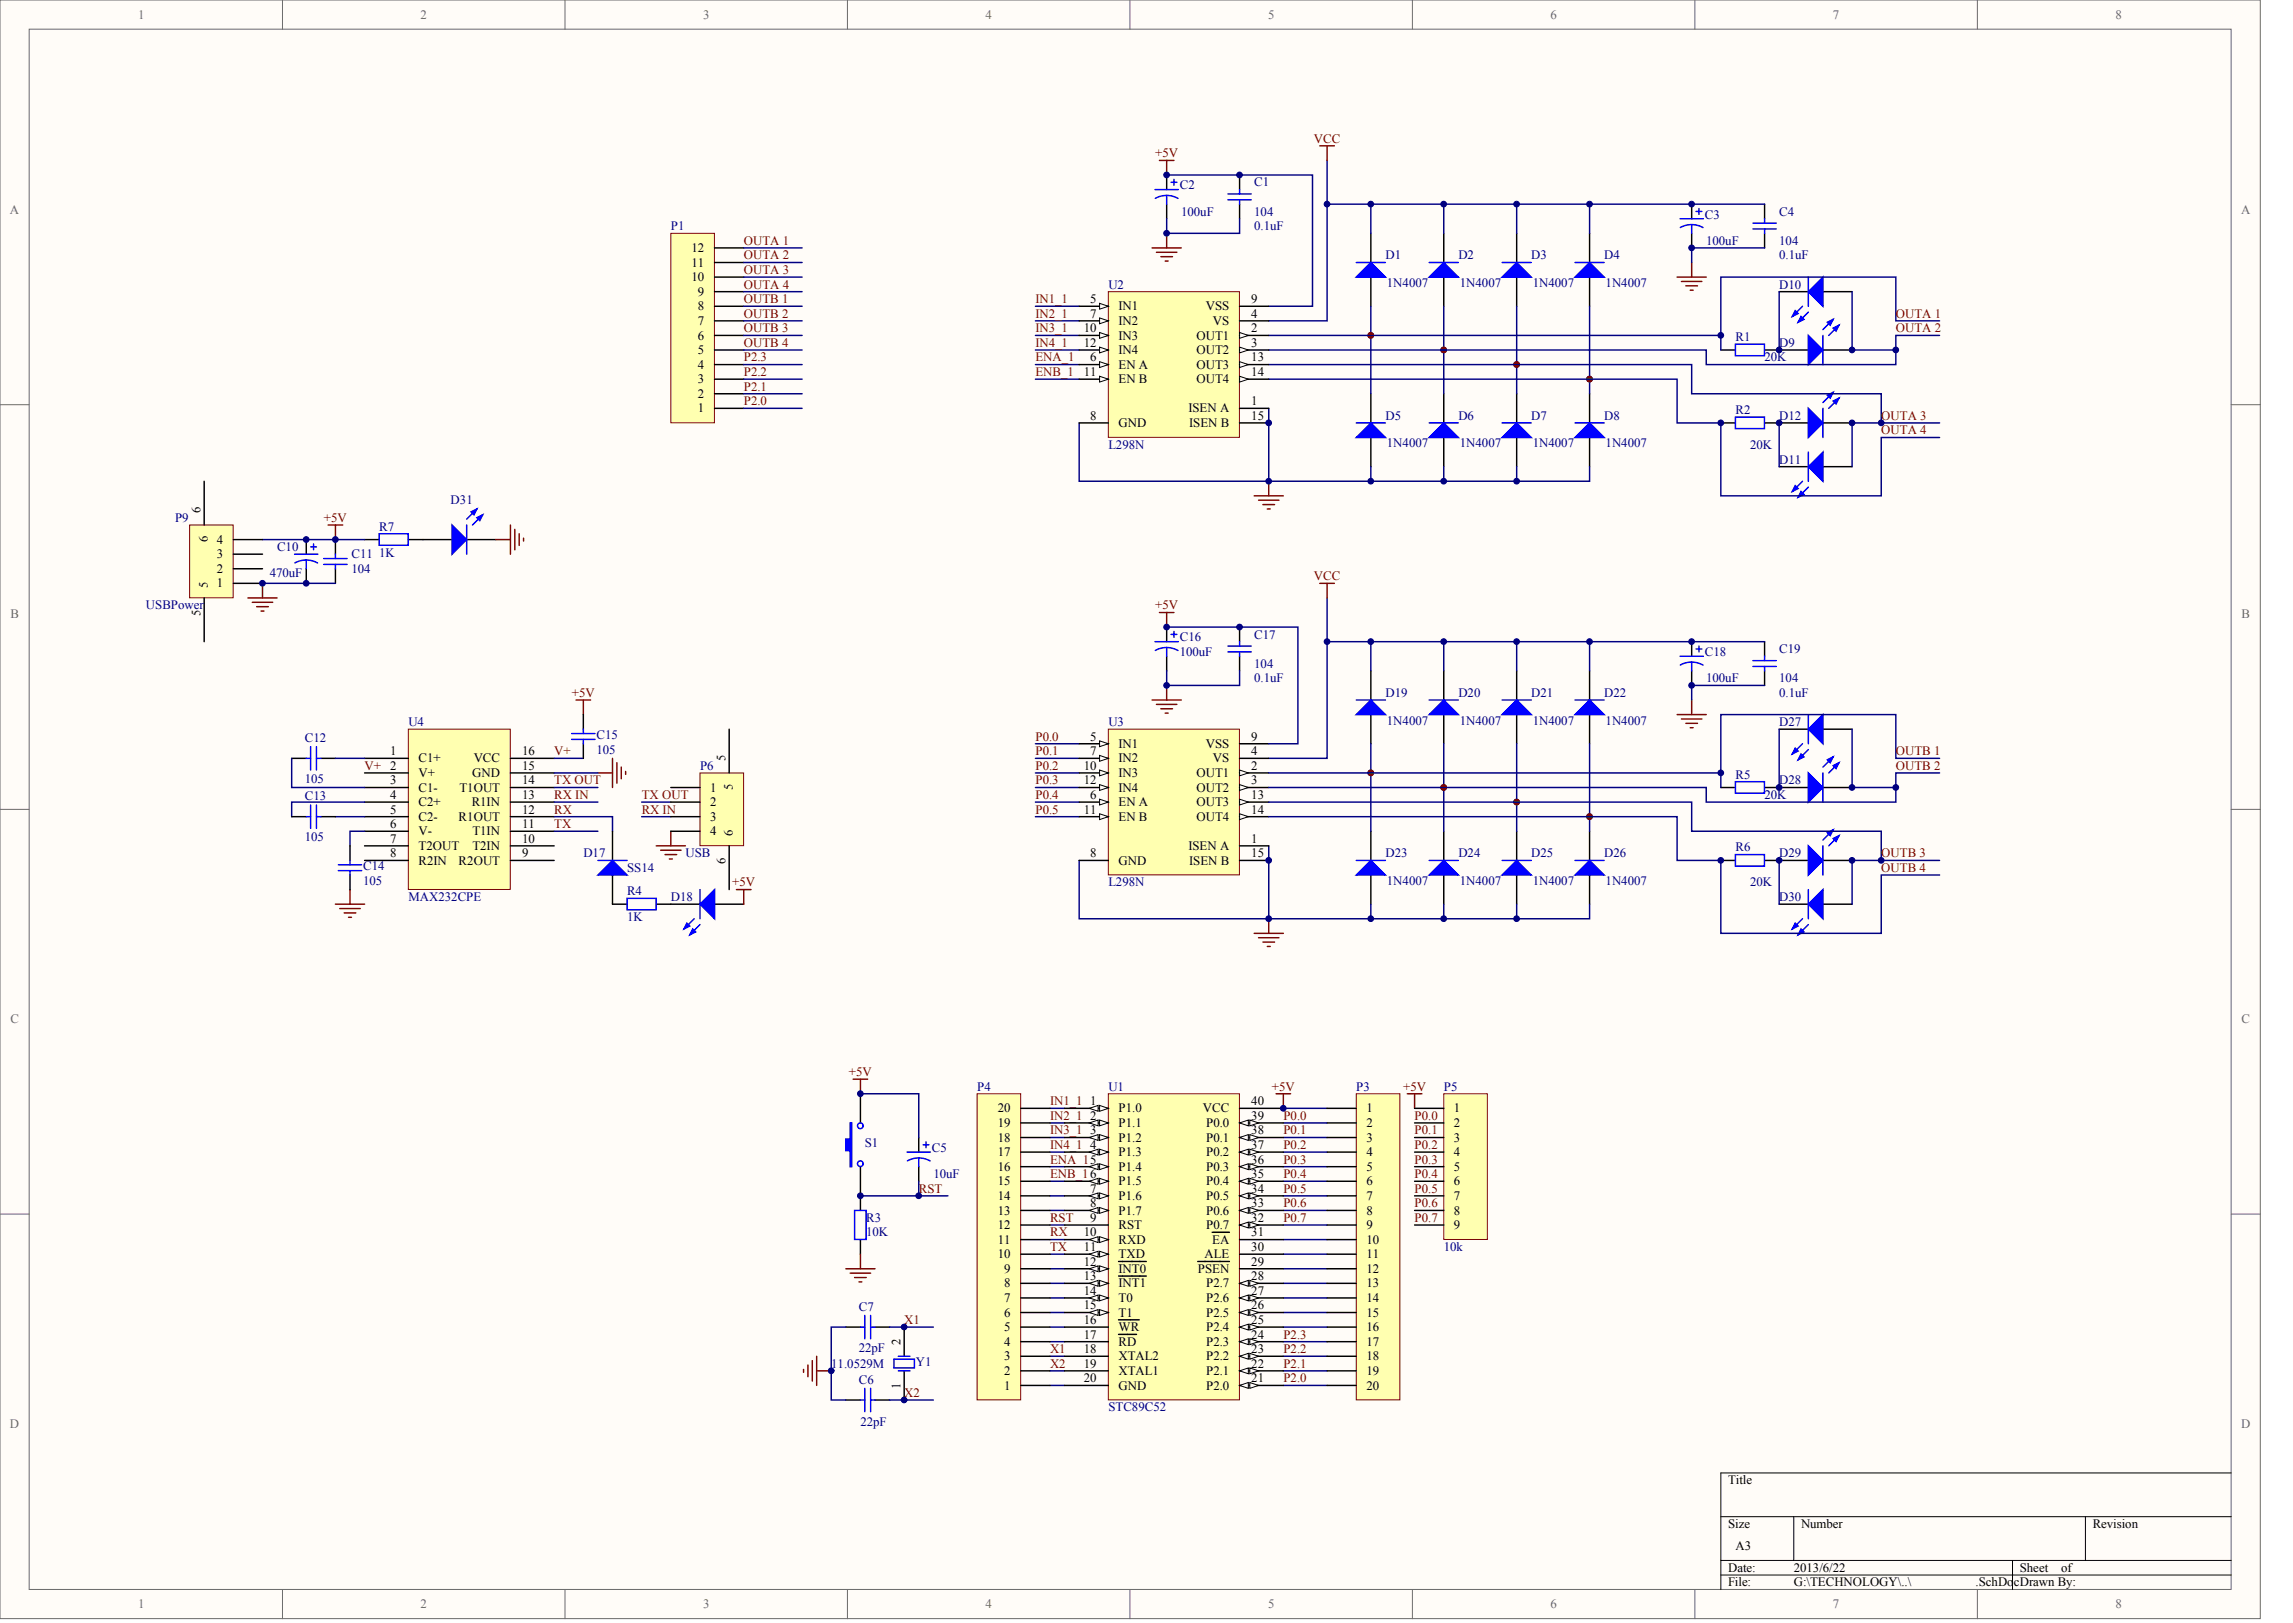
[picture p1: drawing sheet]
<svg xmlns="http://www.w3.org/2000/svg" width="840mm" height="594mm" viewBox="0 0 840 594" stroke-linecap="round" stroke-linejoin="round" font-family="sans-serif">
<defs><g id="words">
<g font-size="4.7" fill="#696969">
<text x="50.6" y="6.9">1</text>
<text x="154" y="6.9">2</text>
<text x="257.4" y="6.9">3</text>
<text x="360.9" y="6.9">4</text>
<text x="464.3" y="6.9">5</text>
<text x="567.7" y="6.9">6</text>
<text x="671.2" y="6.9">7</text>
<text x="774.6" y="6.9">8</text>
<text x="3.6" y="78.2">A</text>
<text x="820.6" y="78.2">A</text>
<text x="3.8" y="226.4">B</text>
<text x="820.8" y="226.4">B</text>
<text x="3.8" y="374.5">C</text>
<text x="820.8" y="374.5">C</text>
<text x="3.6" y="522.6">D</text>
<text x="820.6" y="522.6">D</text>
<text x="50.6" y="588.7">1</text>
<text x="154" y="588.7">2</text>
<text x="257.4" y="588.7">3</text>
<text x="360.9" y="588.7">4</text>
<text x="464.3" y="588.7">5</text>
<text x="567.7" y="588.7">6</text>
<text x="671.2" y="588.7">7</text>
<text x="774.6" y="588.7">8</text>
</g>
<g font-size="4.7" fill="#800000">
<text x="481.1" y="52.2">VCC</text>
<text x="423" y="57.6">+5V</text>
<text x="272.3" y="89.6">OUTA 1</text>
<text x="272.3" y="94.9">OUTA 2</text>
<text x="272.3" y="100.3">OUTA 3</text>
<text x="272.3" y="105.6">OUTA 4</text>
<text x="272.3" y="110.9">OUTB 1</text>
<text x="379.1" y="110.9">IN1_1</text>
<text x="272.3" y="116.3">OUTB 2</text>
<text x="379.1" y="116.3">IN2_1</text>
<text x="694.2" y="116.3">OUTA 1</text>
<text x="272.3" y="121.6">OUTB 3</text>
<text x="379.1" y="121.6">IN3_1</text>
<text x="694.2" y="121.6">OUTA 2</text>
<text x="272.3" y="127">OUTB 4</text>
<text x="379.1" y="127">IN4_1</text>
<text x="272.3" y="132.3">P2.3</text>
<text x="272.3" y="137.6">P2.2</text>
<text x="379.1" y="132.3">ENA_1</text>
<text x="379.1" y="137.6">ENB_1</text>
<text x="272.3" y="143">P2.1</text>
<text x="272.3" y="148.3">P2.0</text>
<text x="688.8" y="153.7">OUTA 3</text>
<text x="688.8" y="159">OUTA 4</text>
<text x="118.6" y="191">+5V</text>
<text x="481.1" y="212.4">VCC</text>
<text x="423" y="223">+5V</text>
<text x="209.4" y="255.1">+5V</text>
<text x="379.1" y="271.1">P0.0</text>
<text x="133.5" y="281.8">V+</text>
<text x="202.9" y="276.4">V+</text>
<text x="379.1" y="276.4">P0.1</text>
<text x="379.1" y="281.8">P0.2</text>
<text x="694.2" y="276.4">OUTB 1</text>
<text x="694.2" y="281.8">OUTB 2</text>
<text x="202.9" y="287.1">TX OUT</text>
<text x="379.1" y="287.1">P0.3</text>
<text x="202.9" y="292.4">RX IN</text>
<text x="235" y="292.4">TX OUT</text>
<text x="379.1" y="292.4">P0.4</text>
<text x="202.9" y="297.8">RX</text>
<text x="235" y="297.8">RX IN</text>
<text x="379.1" y="297.8">P0.5</text>
<text x="202.9" y="303.1">TX</text>
<text x="688.8" y="313.8">OUTB 3</text>
<text x="688.8" y="319.1">OUTB 4</text>
<text x="268.1" y="324.5">+5V</text>
<text x="310.8" y="393.9">+5V</text>
<text x="465.7" y="399.2">+5V</text>
<text x="513.8" y="399.2">+5V</text>
<text x="384.5" y="404.5">IN1_1</text>
<text x="384.5" y="409.9">IN2_1</text>
<text x="469.9" y="409.9">P0.0</text>
<text x="518" y="409.9">P0.0</text>
<text x="384.5" y="415.2">IN3_1</text>
<text x="469.9" y="415.2">P0.1</text>
<text x="518" y="415.2">P0.1</text>
<text x="384.5" y="420.6">IN4_1</text>
<text x="384.5" y="425.9">ENA_15</text>
<text x="469.9" y="420.6">P0.2</text>
<text x="469.9" y="425.9">P0.3</text>
<text x="518" y="420.6">P0.2</text>
<text x="518" y="425.9">P0.3</text>
<text x="384.5" y="431.2">ENB_16</text>
<text x="469.9" y="431.2">P0.4</text>
<text x="518" y="431.2">P0.4</text>
<text x="336.4" y="436.6">RST</text>
<text x="469.9" y="436.6">P0.5</text>
<text x="518" y="436.6">P0.5</text>
<text x="469.9" y="441.9">P0.6</text>
<text x="518" y="441.9">P0.6</text>
<text x="384.5" y="447.2">RST</text>
<text x="469.9" y="447.2">P0.7</text>
<text x="518" y="447.2">P0.7</text>
<text x="384.5" y="452.6">RX</text>
<text x="384.5" y="457.9">TX</text>
<text x="331.1" y="484.6">X1</text>
<text x="469.9" y="490">P2.3</text>
<text x="384.5" y="495.3">X1</text>
<text x="469.9" y="495.3">P2.2</text>
<text x="384.5" y="500.6">X2</text>
<text x="469.9" y="500.6">P2.1</text>
<text x="469.9" y="506">P2.0</text>
<text x="331.1" y="511.3">X2</text>
</g>
<g font-size="4.7" fill="#000080">
<text x="432" y="69.3">C2</text>
<text x="459.2" y="68.2">C1</text>
<text x="432.5" y="78.9">100uF</text>
<text x="459.2" y="78.9">104</text>
<text x="624.2" y="80">C3</text>
<text x="651.5" y="78.9">C4</text>
<text x="245.6" y="84.3">P1</text>
<text x="459.2" y="84.3">0.1uF</text>
<text x="624.8" y="89.6">100uF</text>
<text x="651.5" y="89.6">104</text>
<text x="507.3" y="94.9">D1</text>
<text x="534" y="94.9">D2</text>
<text x="560.7" y="94.9">D3</text>
<text x="587.4" y="94.9">D4</text>
<text x="651.5" y="94.9">0.1uF</text>
<text x="405.8" y="105.6">U2</text>
<text x="507.8" y="105.1">1N4007</text>
<text x="534.5" y="105.1">1N4007</text>
<text x="561.2" y="105.1">1N4007</text>
<text x="587.9" y="105.1">1N4007</text>
<text x="651.5" y="105.6">D10</text>
<text x="635.4" y="124.8">R1</text>
<text x="651.5" y="127">D9</text>
<text x="646.1" y="132.3">20K</text>
<text x="507.3" y="153.7">D5</text>
<text x="534" y="153.7">D6</text>
<text x="560.7" y="153.7">D7</text>
<text x="587.4" y="153.7">D8</text>
<text x="635.4" y="151.5">R2</text>
<text x="651.5" y="153.7">D12</text>
<text x="405.8" y="164.3">L298N</text>
<text x="507.8" y="163.8">1N4007</text>
<text x="534.5" y="163.8">1N4007</text>
<text x="561.2" y="163.8">1N4007</text>
<text x="587.9" y="163.8">1N4007</text>
<text x="640.8" y="164.3">20K</text>
<text x="651.5" y="169.7">D11</text>
<text x="165" y="184.6">D31</text>
<text x="64.1" y="191">P9</text>
<text x="138.8" y="194.2">R7</text>
<text x="101.5" y="201.7">C10</text>
<text x="138.8" y="203.8">1K</text>
<text x="128.7" y="209.7">104</text>
<text x="128.7" y="204.4">C11</text>
<text x="98.8" y="211.3">470uF</text>
<text x="53.4" y="223">USBPower</text>
<text x="459.2" y="233.7">C17</text>
<text x="432" y="234.8">C16</text>
<text x="651.5" y="239.1">C19</text>
<text x="432" y="240.1">100uF</text>
<text x="459.2" y="244.4">104</text>
<text x="624.2" y="240.1">C18</text>
<text x="459.2" y="249.7">0.1uF</text>
<text x="624.8" y="249.7">100uF</text>
<text x="651.5" y="249.7">104</text>
<text x="507.3" y="255.1">D19</text>
<text x="534" y="255.1">D20</text>
<text x="560.7" y="255.1">D21</text>
<text x="587.4" y="255.1">D22</text>
<text x="651.5" y="255.1">0.1uF</text>
<text x="149.5" y="265.8">U4</text>
<text x="405.8" y="265.8">U3</text>
<text x="507.8" y="265.2">1N4007</text>
<text x="534.5" y="265.2">1N4007</text>
<text x="561.2" y="265.2">1N4007</text>
<text x="587.9" y="265.2">1N4007</text>
<text x="651.5" y="265.8">D27</text>
<text x="111.6" y="271.6">C12</text>
<text x="218.4" y="275.9">105</text>
<text x="218.4" y="270.6">C15</text>
<text x="256.3" y="281.8">P6</text>
<text x="111.6" y="286.6">105</text>
<text x="635.4" y="285">R5</text>
<text x="651.5" y="287.1">D28</text>
<text x="111.6" y="293">C13</text>
<text x="646.1" y="292.4">20K</text>
<text x="111.6" y="307.9">105</text>
<text x="635.4" y="311.7">R6</text>
<text x="213.6" y="313.8">D17</text>
<text x="251" y="313.8">USB</text>
<text x="507.3" y="313.8">D23</text>
<text x="534" y="313.8">D24</text>
<text x="560.7" y="313.8">D25</text>
<text x="587.4" y="313.8">D26</text>
<text x="651.5" y="313.8">D29</text>
<text x="133" y="323.9">105</text>
<text x="133" y="318.6">C14</text>
<text x="229.6" y="319.1">SS14</text>
<text x="507.8" y="323.9">1N4007</text>
<text x="534.5" y="323.9">1N4007</text>
<text x="561.2" y="323.9">1N4007</text>
<text x="587.9" y="323.9">1N4007</text>
<text x="149.5" y="329.8">MAX232CPE</text>
<text x="229.6" y="327.7">R4</text>
<text x="245.6" y="329.8">D18</text>
<text x="405.8" y="324.5">L298N</text>
<text x="640.8" y="324.5">20K</text>
<text x="651.5" y="329.8">D30</text>
<text x="229.6" y="337.3">1K</text>
<text x="357.8" y="399.2">P4</text>
<text x="405.8" y="399.2">U1</text>
<text x="496.6" y="399.2">P3</text>
<text x="528.6" y="399.2">P5</text>
<text x="316.7" y="420">S1</text>
<text x="341.2" y="421.6">C5</text>
<text x="341.8" y="431.2">10uF</text>
<text x="317.2" y="447.2">R3</text>
<text x="317.2" y="452.6">10K</text>
<text x="528.6" y="457.9">10k</text>
<text x="314.5" y="479.8">C7</text>
<text x="314.5" y="494.8">22pF</text>
<text x="304.4" y="500.6">11.0529M</text>
<text x="335.3" y="500.1">Y1</text>
<text x="314.5" y="506.5">C6</text>
<text x="315.1" y="522">22pF</text>
<text x="405.8" y="516.6">STC89C52</text>
</g>
<g font-size="4.7">
<text x="253.2" y="92.3">12</text>
<text x="253.2" y="97.6">11</text>
<text x="253.2" y="102.9">10</text>
<text x="255.6" y="113.6">8</text>
<text x="255.6" y="108.3">9</text>
<text x="399.2" y="110.9">5</text>
<text x="409.6" y="113.6">IN1</text>
<text x="441.5" y="113.6">VSS</text>
<text x="458.2" y="110.9">9</text>
<text x="255.6" y="119">7</text>
<text x="399.2" y="116.3">7</text>
<text x="409.6" y="119">IN2</text>
<text x="444.1" y="119">VS</text>
<text x="458.2" y="116.3">4</text>
<text x="255.6" y="124.3">6</text>
<text x="396.9" y="121.6">10</text>
<text x="409.6" y="124.3">IN3</text>
<text x="438.1" y="124.3">OUT1</text>
<text x="458.2" y="121.6">2</text>
<text x="255.6" y="129.6">5</text>
<text x="396.9" y="127">12</text>
<text x="409.6" y="129.6">IN4</text>
<text x="438.1" y="129.6">OUT2</text>
<text x="458.2" y="127">3</text>
<text x="255.6" y="135">4</text>
<text x="396.9" y="137.6">11</text>
<text x="399.2" y="132.3">6</text>
<text x="409.6" y="135">EN A</text>
<text x="438.1" y="135">OUT3</text>
<text x="458.2" y="137.6">14</text>
<text x="458.2" y="132.3">13</text>
<text x="255.6" y="140.3">3</text>
<text x="409.6" y="140.3">EN B</text>
<text x="438.1" y="140.3">OUT4</text>
<text x="255.6" y="145.6">2</text>
<text x="458.2" y="148.3">1</text>
<text x="255.6" y="151">1</text>
<text x="399.2" y="153.7">8</text>
<text x="435.1" y="151">ISEN A</text>
<text x="458.2" y="153.7">15</text>
<text x="409.6" y="156.3">GND</text>
<text x="435.4" y="156.3">ISEN B</text>
<text x="79.4" y="199">4</text>
<text x="79.4" y="209.7">2</text>
<text x="79.4" y="204.4">3</text>
<text x="79.4" y="215">1</text>
<text x="399.2" y="271.1">5</text>
<text x="409.6" y="273.8">IN1</text>
<text x="441.5" y="273.8">VSS</text>
<text x="458.2" y="271.1">9</text>
<text x="142.9" y="276.4">1</text>
<text x="142.9" y="281.8">2</text>
<text x="153.3" y="279.1">C1+</text>
<text x="173.4" y="279.1">VCC</text>
<text x="191.2" y="281.8">15</text>
<text x="191.2" y="276.4">16</text>
<text x="396.9" y="281.8">10</text>
<text x="399.2" y="276.4">7</text>
<text x="409.6" y="279.1">IN2</text>
<text x="444.1" y="279.1">VS</text>
<text x="458.2" y="281.8">2</text>
<text x="458.2" y="276.4">4</text>
<text x="142.9" y="287.1">3</text>
<text x="153.3" y="284.4">V+</text>
<text x="172.9" y="284.4">GND</text>
<text x="191.2" y="287.1">14</text>
<text x="396.9" y="287.1">12</text>
<text x="409.6" y="284.4">IN3</text>
<text x="438.1" y="284.4">OUT1</text>
<text x="458.2" y="287.1">3</text>
<text x="142.9" y="292.4">4</text>
<text x="153.3" y="289.8">C1-</text>
<text x="168.2" y="289.8">T1OUT</text>
<text x="191.2" y="292.4">13</text>
<text x="260.1" y="289.8">1</text>
<text x="399.2" y="292.4">6</text>
<text x="409.6" y="289.8">IN4</text>
<text x="438.1" y="289.8">OUT2</text>
<text x="458.2" y="292.4">13</text>
<text x="142.9" y="297.8">5</text>
<text x="153.3" y="295.1">C2+</text>
<text x="172.7" y="295.1">R1IN</text>
<text x="191.2" y="297.8">12</text>
<text x="260.1" y="295.1">2</text>
<text x="396.9" y="297.8">11</text>
<text x="409.6" y="295.1">EN A</text>
<text x="438.1" y="295.1">OUT3</text>
<text x="458.2" y="297.8">14</text>
<text x="142.9" y="303.1">6</text>
<text x="153.3" y="300.5">C2-</text>
<text x="153.3" y="305.8">V-</text>
<text x="167.9" y="300.5">R1OUT</text>
<text x="173" y="305.8">T1IN</text>
<text x="191.2" y="303.1">11</text>
<text x="260.1" y="300.5">3</text>
<text x="260.1" y="305.8">4</text>
<text x="409.6" y="300.5">EN B</text>
<text x="438.1" y="300.5">OUT4</text>
<text x="142.9" y="308.5">7</text>
<text x="153.3" y="311.1">T2OUT</text>
<text x="173" y="311.1">T2IN</text>
<text x="191.2" y="308.5">10</text>
<text x="435.1" y="311.1">ISEN A</text>
<text x="458.2" y="308.5">1</text>
<text x="142.9" y="313.8">8</text>
<text x="153.3" y="316.5">R2IN</text>
<text x="167.9" y="316.5">R2OUT</text>
<text x="191.2" y="313.8">9</text>
<text x="399.2" y="313.8">8</text>
<text x="409.6" y="316.5">GND</text>
<text x="435.4" y="316.5">ISEN B</text>
<text x="458.2" y="313.8">15</text>
<text x="365.4" y="407.2">20</text>
<text x="399.2" y="404.5">1</text>
<text x="409.6" y="407.2">P1.0</text>
<text x="440.4" y="407.2">VCC</text>
<text x="458.2" y="404.5">40</text>
<text x="500.3" y="407.2">1</text>
<text x="532.4" y="407.2">1</text>
<text x="365.4" y="412.6">19</text>
<text x="399.2" y="409.9">2</text>
<text x="409.6" y="412.6">P1.1</text>
<text x="441.6" y="412.6">P0.0</text>
<text x="458.2" y="409.9">39</text>
<text x="500.3" y="412.6">2</text>
<text x="532.4" y="412.6">2</text>
<text x="365.4" y="417.9">18</text>
<text x="399.2" y="415.2">3</text>
<text x="409.6" y="417.9">P1.2</text>
<text x="441.6" y="417.9">P0.1</text>
<text x="458.2" y="415.2">38</text>
<text x="500.3" y="417.9">3</text>
<text x="532.4" y="417.9">3</text>
<text x="365.4" y="423.2">17</text>
<text x="399.2" y="420.6">4</text>
<text x="409.6" y="423.2">P1.3</text>
<text x="441.6" y="423.2">P0.2</text>
<text x="458.2" y="425.9">36</text>
<text x="458.2" y="420.6">37</text>
<text x="500.3" y="423.2">4</text>
<text x="532.4" y="423.2">4</text>
<text x="365.4" y="428.6">16</text>
<text x="409.6" y="428.6">P1.4</text>
<text x="441.6" y="428.6">P0.3</text>
<text x="458.2" y="431.2">35</text>
<text x="500.3" y="428.6">5</text>
<text x="532.4" y="428.6">5</text>
<text x="365.4" y="433.9">15</text>
<text x="399.2" y="436.6">7</text>
<text x="409.6" y="433.9">P1.5</text>
<text x="441.6" y="433.9">P0.4</text>
<text x="458.2" y="436.6">34</text>
<text x="500.3" y="433.9">6</text>
<text x="532.4" y="433.9">6</text>
<text x="365.4" y="439.2">14</text>
<text x="399.2" y="441.9">8</text>
<text x="409.6" y="439.2">P1.6</text>
<text x="441.6" y="439.2">P0.5</text>
<text x="458.2" y="441.9">33</text>
<text x="500.3" y="439.2">7</text>
<text x="532.4" y="439.2">7</text>
<text x="365.4" y="449.9">12</text>
<text x="365.4" y="444.6">13</text>
<text x="399.2" y="447.2">9</text>
<text x="409.6" y="444.6">P1.7</text>
<text x="409.6" y="449.9">RST</text>
<text x="441.6" y="449.9">P0.7</text>
<text x="441.6" y="444.6">P0.6</text>
<text x="458.2" y="447.2">32</text>
<text x="500.3" y="444.6">8</text>
<text x="500.3" y="449.9">9</text>
<text x="532.4" y="444.6">8</text>
<text x="532.4" y="449.9">9</text>
<text x="365.4" y="455.3">11</text>
<text x="396.9" y="452.6">10</text>
<text x="409.6" y="455.3">RXD</text>
<text x="443.9" y="455.3">EA</text>
<text x="458.2" y="452.6">31</text>
<text x="500.3" y="455.3">10</text>
<text x="365.4" y="460.6">10</text>
<text x="396.9" y="457.9">11</text>
<text x="409.6" y="460.6">TXD</text>
<text x="441.1" y="460.6">ALE</text>
<text x="458.2" y="457.9">30</text>
<text x="500.3" y="460.6">11</text>
<text x="367.7" y="465.9">9</text>
<text x="396.9" y="463.3">12</text>
<text x="409.6" y="465.9">INT0</text>
<text x="438.6" y="465.9">PSEN</text>
<text x="458.2" y="463.3">29</text>
<text x="500.3" y="465.9">12</text>
<text x="367.7" y="471.3">8</text>
<text x="396.9" y="468.6">13</text>
<text x="396.9" y="473.9">14</text>
<text x="409.6" y="471.3">INT1</text>
<text x="441.6" y="471.3">P2.7</text>
<text x="458.2" y="473.9">27</text>
<text x="458.2" y="468.6">28</text>
<text x="500.3" y="471.3">13</text>
<text x="367.7" y="476.6">7</text>
<text x="396.9" y="479.3">15</text>
<text x="409.6" y="476.6">T0</text>
<text x="441.6" y="476.6">P2.6</text>
<text x="458.2" y="479.3">26</text>
<text x="500.3" y="476.6">14</text>
<text x="367.7" y="481.9">6</text>
<text x="396.9" y="484.6">16</text>
<text x="409.6" y="481.9">T1</text>
<text x="441.6" y="481.9">P2.5</text>
<text x="458.2" y="484.6">25</text>
<text x="500.3" y="481.9">15</text>
<text x="367.7" y="487.3">5</text>
<text x="396.9" y="490">17</text>
<text x="409.6" y="487.3">WR</text>
<text x="441.6" y="487.3">P2.4</text>
<text x="458.2" y="490">24</text>
<text x="500.3" y="487.3">16</text>
<text x="367.7" y="498">3</text>
<text x="367.7" y="492.6">4</text>
<text x="396.9" y="495.3">18</text>
<text x="409.6" y="492.6">RD</text>
<text x="409.6" y="498">XTAL2</text>
<text x="441.6" y="498">P2.2</text>
<text x="441.6" y="492.6">P2.3</text>
<text x="458.2" y="495.3">23</text>
<text x="500.3" y="492.6">17</text>
<text x="500.3" y="498">18</text>
<text x="367.7" y="503.3">2</text>
<text x="396.9" y="500.6">19</text>
<text x="409.6" y="503.3">XTAL1</text>
<text x="441.6" y="503.3">P2.1</text>
<text x="458.2" y="500.6">22</text>
<text x="500.3" y="503.3">19</text>
<text x="367.7" y="508.6">1</text>
<text x="396.9" y="506">20</text>
<text x="409.6" y="508.6">GND</text>
<text x="441.6" y="508.6">P2.0</text>
<text x="458.2" y="506">21</text>
<text x="500.3" y="508.6">20</text>
<text x="632.8" y="543.3">Title</text>
<text x="632.8" y="559.3">Size</text>
<text x="659.5" y="559.3">Number</text>
<text x="766.3" y="559.3">Revision</text>
<text x="635.4" y="567.4">A3</text>
<text x="632.8" y="575.4">Date:</text>
<text x="656.8" y="575.4">2013/6/22</text>
<text x="739.6" y="575.4">Sheet</text>
<text x="754.7" y="575.4">of</text>
<text x="632.8" y="580.7">File:</text>
<text x="656.8" y="580.7">G:\TECHNOLOGY\..\</text>
<text x="723.4" y="580.7">.SchDocDrawn By:</text>
</g>
<g font-size="4.6">
<text x="73.4" y="187.9" transform="rotate(-90 73.4 187.9)">6</text>
<text x="76.1" y="198.3" transform="rotate(-90 76.1 198.3)">6</text>
<text x="76.1" y="215.1" transform="rotate(-90 76.1 215.1)">5</text>
<text x="73.4" y="225.5" transform="rotate(-90 73.4 225.5)">5</text>
<text x="265.6" y="278.7" transform="rotate(-90 265.6 278.7)">5</text>
<text x="268.3" y="289.1" transform="rotate(-90 268.3 289.1)">5</text>
<text x="268.3" y="305.9" transform="rotate(-90 268.3 305.9)">6</text>
<text x="265.6" y="316.3" transform="rotate(-90 265.6 316.3)">6</text>
<text x="329.7" y="492.2" transform="rotate(-90 329.7 492.2)">2</text>
<text x="329.7" y="508.5" transform="rotate(-90 329.7 508.5)">1</text>
</g>
</g></defs>
<g fill="#fffcf8" stroke="#696969" stroke-width=".37">
<path d="M0 0h827.6v592.5h-827.6z"/>
<path d="M10.7 10.7h806.3v571.1h-806.3z"/>
</g>
<g fill="none" stroke="#696969" stroke-width=".37">
<path d="M103.4 0v10.7M206.9 0v10.7M310.3 0v10.7M413.7 0v10.7M517.2 0v10.7M620.6 0v10.7M724 0v10.7M0 148.1h10.7M817 148.1h10.7M0 296.3h10.7M817 296.3h10.7M0 444.4h10.7"/>
<path d="M817 444.4h10.7M103.4 581.9v10.6M206.9 581.9v10.6M310.3 581.9v10.6M413.7 581.9v10.6M517.2 581.9v10.6M620.6 581.9v10.6M724 581.9v10.6"/>
</g>
<path d="M817 539.1h-186.9v42.8M630.1 555.2h186.9M656.8 555.2v16M763.6 555.2v16M630.1 571.2h186.9M630.1 576.5h186.9M736.9 571.2v10.7" fill="none" stroke="#000" stroke-width=".37"/>
<g fill="#000080" stroke="#000080" stroke-width=".37">
<circle cx="501.9" cy="282.9" r="1.04"/>
<circle cx="501.9" cy="122.8" r="1.04"/>
<circle cx="528.6" cy="288.2" r="1.04"/>
<circle cx="528.6" cy="128.1" r="1.04"/>
<circle cx="555.3" cy="293.6" r="1.04"/>
<circle cx="555.3" cy="133.4" r="1.04"/>
<circle cx="582" cy="298.9" r="1.04"/>
<circle cx="582" cy="138.8" r="1.04"/>
</g>
<g fill="none" stroke="#000" stroke-width=".53">
<path d="M427.2 64.1v5.3M427.2 74.7v5.4M453.9 64.1v5.3M453.9 74.7v5.4M619.4 74.7v5.4M646.1 74.7v5.4M502 85.4v10.7M528.6 85.4v10.7M555.3 85.4v10.7M582 85.4v10.7M619.4 85.4v5.3M646.1 85.4v5.3"/>
<path d="M502 101.4v10.7M528.6 101.4v10.7M555.3 101.4v10.7M582 101.4v10.7M651.5 106.8h10.6M667.5 106.8h10.7M630.1 128.1h5.3M646.1 128.1h16M667.5 128.1h10.7M502 144.1v10.7M528.6 144.1v10.7M555.3 144.1v10.7"/>
<path d="M582 144.1v10.7M630.1 154.8h5.3M646.1 154.8h16M667.5 154.8h10.7M502 160.1v10.7M528.6 160.1v10.7M555.3 160.1v10.7M582 160.1v10.7M651.5 170.8h10.6M667.5 170.8h10.7M315.1 400.4v10.6M336.4 416.4v5.3"/>
<path d="M315.1 427v16.1M336.4 427v5.4M315.1 453.7v5.4M309.7 485.8h5.4M320.4 485.8h5.3M331.1 485.8v10.6M309.7 512.5h5.4M320.4 512.5h5.3M331.1 501.8v10.7"/>
</g>
<g fill="none" stroke="#00f" stroke-width=".53">
<path d="M422.9 69.4h8.6M427.2 71.5l1.8 .2 2.3 .9M427.2 71.5l-1.9 .2-2.3 .9M427.2 71.5v3.2M428.8 66.7h2.1M429.9 65.7v2.1M449.6 71h8.6M449.6 73.1h8.6M453.9 69.4v1.6M453.9 73.1v1.6M621 77.4h2.2M622.1 76.3v2.2"/>
<path d="M496.6 96.1h10.7M523.3 96.1h10.7M550 96.1h10.7M576.7 96.1h10.7M615.2 80.1h8.5M619.4 82.2l1.9 .2 2.3 .9M619.4 82.2l-2.4 .4-1.7 .7M619.4 82.2v3.2M641.9 81.7h8.5M641.9 83.8h8.5M646.1 80.1v1.6M646.1 83.8v1.6"/>
<path d="M660 112.1l-3.7 3.7M662.1 114.2l-3.7 3.8M662.1 101.4v10.7M671.2 116.9l-3.7 3.7M673.4 119l-3.8 3.8M635.4 126h10.7v4.2h-10.7zM667.5 122.8v10.7M496.6 154.8h10.7M523.3 154.8h10.7M550 154.8h10.7M576.7 154.8h10.7M635.4 152.7h10.7v4.2h-10.7z"/>
<path d="M667.5 149.5v10.6M671.2 143.6l-3.7 3.7M673.4 145.7l-3.8 3.8M660 176.2l-3.7 3.7M662.1 165.5v10.7M662.1 178.3l-3.7 3.7M338 419h2.2M339.1 418v2.1M332.1 421.7h8.6M336.4 423.8l2.5 .4 1.7 .7M336.4 423.8l-2.4 .4-1.7 .7M336.4 423.8v3.2"/>
<path d="M312.9 443.1h4.2v10.6h-4.2zM315.1 485.8h1.6M316.7 481.5v8.5M318.8 481.5v8.5M318.8 485.8h1.6M327.3 497.5h7.5v3.2h-7.5zM328.9 496.4h4.3M315.1 512.5h1.6M316.7 508.2v8.5M318.8 508.2v8.5M318.8 512.5h1.6M328.9 501.8h4.3"/>
<circle cx="315" cy="412.1" r="1.04"/>
<circle cx="315" cy="426" r="1.04"/>
</g>
<g fill="none" stroke="#800000" stroke-width=".53">
<path d="M424.5 58.7h5.4M427.2 58.7v5.4M483.3 53.4h5.3M485.9 53.4v5.3M421.9 90.7h10.6M423.5 92.4h7.4M425.1 94h4.2M426.7 95.6h1M427.2 85.4v5.3M619.4 96.1v5.3M614.1 101.4h10.7M615.7 103h7.5"/>
<path d="M617.3 104.6h4.3M618.9 106.2h1.1M464.6 176.2v5.3M459.2 181.5h10.7M460.8 183.1h7.5M462.4 184.7h4.3M464 186.3h1.1M312.4 395h5.3M315.1 395v5.4M467.2 400.4h5.4M469.9 400.4v5.3M515.3 400.4h5.3"/>
<path d="M518 400.4v5.3M315.1 459.1v5.3M309.7 464.4h10.7M311.3 466h7.5M312.9 467.6h4.3M314.5 469.2h1.1M295.8 499.6v4.3M297.4 498v7.5M299 496.4v10.7M294.2 501.2v1.1M299 501.8h5.4"/>
</g>
<g fill="none" stroke="#000080" stroke-width=".53">
<path d="M485.9 58.7v58.7h-21.3M427.2 64.1h53.4v48h-16M485.9 74.7h160.2M502 74.7v10.7M528.6 74.7v10.7M555.3 74.7v10.7M582 74.7v10.7M427.2 80.1v5.3h26.7v-5.3M646.1 90.7h-26.7v5.4M379.1 112.1h16.1M379.1 117.4h16.1M502 112.1v32"/>
<path d="M528.6 112.1v32M555.3 112.1v32M582 112.1v32M651.5 106.8v21.3M678.2 106.8v21.3h16v5.4h-69.4v-5.4h-160.2M710.2 117.4h-16v-16h-64.1v26.7M379.1 122.8h16.1M379.1 128.1h16.1M379.1 133.5h16.1M379.1 138.8h16.1M464.6 138.8h149.5v16h16v26.7h58.7v-21.4h21.4M464.6 133.5h154.8v10.6h69.4v10.7h-10.6v16"/>
<path d="M464.6 122.8h165.5M710.2 122.8h-16v5.3M464.6 149.5v26.7h-69.4v-21.4M651.5 154.8v16M688.8 154.8h21.4M502 170.8v5.4M528.6 170.8v5.4M555.3 170.8v5.4M582 170.8v5.4h-117.4M315.1 400.4h21.3v16M384.5 405.7h5.3M384.5 411h5.3"/>
<path d="M384.5 416.4h5.3M469.9 405.7h16M469.9 411h16M469.9 416.4h16M336.4 432.4v5.3h-21.3M336.4 437.7h10.7M384.5 437.7h5.3M384.5 421.7h5.3M384.5 427h5.3M384.5 432.4h5.3M469.9 437.7h16M469.9 421.7h16"/>
<path d="M469.9 427h16M469.9 432.4h16M384.5 443.1h5.3M384.5 448.4h5.3M384.5 453.7h5.3M384.5 459.1h5.3M469.9 443.1h16M469.9 448.4h16M469.9 453.7h16M469.9 459.1h16M384.5 464.4h5.3M384.5 469.8h5.3"/>
<path d="M384.5 475.1h5.3M469.9 464.4h16M469.9 469.8h16M469.9 475.1h16M309.7 485.8h-5.3v26.7h5.3M325.7 485.8h16.1M384.5 485.8h5.3M384.5 480.4h5.3M384.5 491.1h5.3M384.5 496.4h5.3M469.9 485.8h16M469.9 480.4h16"/>
<path d="M469.9 491.1h16M469.9 496.4h16M325.7 512.5h16.1M384.5 501.8h5.3M384.5 507.1h5.3M469.9 501.8h16M469.9 507.1h16"/>
</g>
<g fill="#00f" stroke="#00f" stroke-width=".53">
<path d="M496.6 101.4l5.4-5.3 5.3 5.3z"/>
<path d="M523.3 101.4l5.3-5.3 5.4 5.3z"/>
<path d="M550 101.4l5.3-5.3 5.4 5.3z"/>
<path d="M576.7 101.4l5.3-5.3 5.4 5.3z"/>
<path d="M496.6 160.1l5.4-5.3 5.3 5.3z"/>
<path d="M523.3 160.1l5.3-5.3 5.4 5.3z"/>
<path d="M550 160.1l5.3-5.3 5.4 5.3z"/>
<path d="M576.7 160.1l5.3-5.3 5.4 5.3z"/>
<path d="M662.1 122.8l5.4 5.3-5.4 5.4z"/>
<path d="M671.2 120.1l2.2-1.1-1.1 2.2z"/>
<path d="M669.1 118l2.1-1.1-1 2.1z"/>
<path d="M662.1 106.8l5.4-5.4v10.7z"/>
<path d="M657.3 113.7l1.1 1.1-2.1 1z"/>
<path d="M659.5 115.8l1 1.1-2.1 1.1z"/>
<path d="M662.1 170.8l5.4-5.3v10.7z"/>
<path d="M657.3 177.8l1.1 1-2.1 1.1z"/>
<path d="M659.5 179.9l1 1.1-2.1 1z"/>
<path d="M662.1 149.5l5.4 5.3-5.4 5.3z"/>
<path d="M671.2 146.8l2.2-1.1-1.1 2.2z"/>
<path d="M669.1 144.7l2.1-1.1-1 2.1z"/>
<path d="M311.3 411h.5v16h-.5v-5.8h-1.6v-4.3h1.6z" fill-rule="evenodd"/>
</g>
<g fill="#800000" stroke="#800000" stroke-width=".37">
<circle cx="501.9" cy="122.8" r="1.04"/>
<circle cx="528.6" cy="128.1" r="1.04"/>
<circle cx="555.3" cy="133.4" r="1.04"/>
<circle cx="582" cy="138.8" r="1.04"/>
</g>
<path d="M528.6 400.4h16v53.3h-16z" fill="#ffffb0" stroke="#800000" stroke-width=".37"/>
<path d="M518 405.7h10.6M518 411h10.6M518 416.4h10.6M518 421.7h10.6M518 427h10.6M518 432.4h10.6M518 437.7h10.6M518 443.1h10.6M518 448.4h10.6" fill="none" stroke="#000" stroke-width=".53"/>
<path d="M405.8 400.4h48v112h-48z" fill="#ffffb0" stroke="#800000" stroke-width=".37"/>
<path d="M389.8 405.7h16" fill="none" stroke="#000" stroke-width=".53"/>
<g fill="#fffcf8" stroke="#000" stroke-width=".37">
<path d="M402.6 404.6l3.2 1.1-3.2 1.1z"/>
<path d="M398.9 405.7l3.2-1.1v2.2z"/>
</g>
<path d="M389.8 411h16" fill="none" stroke="#000" stroke-width=".53"/>
<g fill="#fffcf8" stroke="#000" stroke-width=".37">
<path d="M402.6 410l3.2 1-3.2 1.1z"/>
<path d="M398.9 411l3.2-1v2.1z"/>
</g>
<path d="M389.8 416.4h16" fill="none" stroke="#000" stroke-width=".53"/>
<g fill="#fffcf8" stroke="#000" stroke-width=".37">
<path d="M402.6 415.3l3.2 1.1-3.2 1z"/>
<path d="M398.9 416.4l3.2-1.1v2.1z"/>
</g>
<path d="M389.8 421.7h16" fill="none" stroke="#000" stroke-width=".53"/>
<g fill="#fffcf8" stroke="#000" stroke-width=".37">
<path d="M402.6 420.6l3.2 1.1-3.2 1.1z"/>
<path d="M398.9 421.7l3.2-1.1v2.2z"/>
</g>
<path d="M389.8 427h16" fill="none" stroke="#000" stroke-width=".53"/>
<g fill="#fffcf8" stroke="#000" stroke-width=".37">
<path d="M402.6 426l3.2 1-3.2 1.1z"/>
<path d="M398.9 427l3.2-1v2.1z"/>
</g>
<path d="M389.8 432.4h16" fill="none" stroke="#000" stroke-width=".53"/>
<g fill="#fffcf8" stroke="#000" stroke-width=".37">
<path d="M402.6 431.3l3.2 1.1-3.2 1.1z"/>
<path d="M398.9 432.4l3.2-1.1v2.2z"/>
</g>
<path d="M389.8 437.7h16" fill="none" stroke="#000" stroke-width=".53"/>
<g fill="#fffcf8" stroke="#000" stroke-width=".37">
<path d="M402.6 436.7l3.2 1-3.2 1.1z"/>
<path d="M398.9 437.7l3.2-1v2.1z"/>
</g>
<path d="M389.8 443.1h16" fill="none" stroke="#000" stroke-width=".53"/>
<g fill="#fffcf8" stroke="#000" stroke-width=".37">
<path d="M402.6 442l3.2 1.1-3.2 1z"/>
<path d="M398.9 443.1l3.2-1.1v2.1z"/>
</g>
<path d="M389.8 448.4h16M389.8 453.7h16" fill="none" stroke="#000" stroke-width=".53"/>
<g fill="#fffcf8" stroke="#000" stroke-width=".37">
<path d="M402.6 452.7l3.2 1-3.2 1.1z"/>
<path d="M398.9 453.7l3.2-1v2.1z"/>
</g>
<path d="M389.8 459.1h16" fill="none" stroke="#000" stroke-width=".53"/>
<g fill="#fffcf8" stroke="#000" stroke-width=".37">
<path d="M402.6 458l3.2 1.1-3.2 1z"/>
<path d="M398.9 459.1l3.2-1.1v2.1z"/>
</g>
<path d="M389.8 464.4h16" fill="none" stroke="#000" stroke-width=".53"/>
<g fill="#fffcf8" stroke="#000" stroke-width=".37">
<path d="M402.6 463.3l3.2 1.1-3.2 1.1z"/>
<path d="M398.9 464.4l3.2-1.1v2.2z"/>
</g>
<path d="M389.8 469.8h16M409.6 461.7h10.1" fill="none" stroke="#000" stroke-width=".53"/>
<g fill="#fffcf8" stroke="#000" stroke-width=".37">
<path d="M402.6 468.7l3.2 1.1-3.2 1z"/>
<path d="M398.9 469.8l3.2-1.1v2.1z"/>
</g>
<path d="M389.8 475.1h16M409.6 467.1h10.1" fill="none" stroke="#000" stroke-width=".53"/>
<g fill="#fffcf8" stroke="#000" stroke-width=".37">
<path d="M402.6 474l3.2 1.1-3.2 1.1z"/>
<path d="M398.9 475.1l3.2-1.1v2.2z"/>
</g>
<path d="M389.8 480.4h16" fill="none" stroke="#000" stroke-width=".53"/>
<g fill="#fffcf8" stroke="#000" stroke-width=".37">
<path d="M402.6 479.4l3.2 1-3.2 1.1z"/>
<path d="M398.9 480.4l3.2-1v2.1z"/>
</g>
<path d="M389.8 485.8h16M389.8 491.1h16M389.8 496.4h16M409.6 483.1h7.6M409.6 488.4h6.5M389.8 501.8h16M389.8 507.1h16M453.9 507.1h16" fill="none" stroke="#000" stroke-width=".53"/>
<g fill="#fffcf8" stroke="#000" stroke-width=".37">
<path d="M453.9 507.1l3.2-1v2.1z"/>
<path d="M457.6 506.1l3.2 1-3.2 1.1z"/>
</g>
<path d="M453.9 501.8h16" fill="none" stroke="#000" stroke-width=".53"/>
<g fill="#fffcf8" stroke="#000" stroke-width=".37">
<path d="M453.9 501.8l3.2-1.1v2.2z"/>
<path d="M457.6 500.7l3.2 1.1-3.2 1.1z"/>
</g>
<path d="M453.9 496.4h16" fill="none" stroke="#000" stroke-width=".53"/>
<g fill="#fffcf8" stroke="#000" stroke-width=".37">
<path d="M453.9 496.4l3.2-1v2.1z"/>
<path d="M457.6 495.4l3.2 1-3.2 1.1z"/>
</g>
<path d="M453.9 491.1h16" fill="none" stroke="#000" stroke-width=".53"/>
<g fill="#fffcf8" stroke="#000" stroke-width=".37">
<path d="M453.9 491.1l3.2-1.1v2.2z"/>
<path d="M457.6 490l3.2 1.1-3.2 1.1z"/>
</g>
<path d="M453.9 485.8h16" fill="none" stroke="#000" stroke-width=".53"/>
<g fill="#fffcf8" stroke="#000" stroke-width=".37">
<path d="M453.9 485.8l3.2-1.1v2.1z"/>
<path d="M457.6 484.7l3.2 1.1-3.2 1z"/>
</g>
<path d="M453.9 480.4h16" fill="none" stroke="#000" stroke-width=".53"/>
<g fill="#fffcf8" stroke="#000" stroke-width=".37">
<path d="M453.9 480.4l3.2-1v2.1z"/>
<path d="M457.6 479.4l3.2 1-3.2 1.1z"/>
</g>
<path d="M453.9 475.1h16" fill="none" stroke="#000" stroke-width=".53"/>
<g fill="#fffcf8" stroke="#000" stroke-width=".37">
<path d="M453.9 475.1l3.2-1.1v2.2z"/>
<path d="M457.6 474l3.2 1.1-3.2 1.1z"/>
</g>
<path d="M453.9 469.8h16" fill="none" stroke="#000" stroke-width=".53"/>
<g fill="#fffcf8" stroke="#000" stroke-width=".37">
<path d="M453.9 469.8l3.2-1.1v2.1z"/>
<path d="M457.6 468.7l3.2 1.1-3.2 1z"/>
</g>
<path d="M443.9 451.1h6.3M453.9 459.1h16M453.9 453.7h16M453.9 448.4h16M438.6 461.7h11.6M453.9 464.4h16" fill="none" stroke="#000" stroke-width=".53"/>
<g fill="#fffcf8" stroke="#000" stroke-width=".37">
<path d="M453.9 448.4l3.2-1.1v2.2z"/>
<path d="M457.6 447.3l3.2 1.1-3.2 1.1z"/>
</g>
<path d="M453.9 443.1h16" fill="none" stroke="#000" stroke-width=".53"/>
<g fill="#fffcf8" stroke="#000" stroke-width=".37">
<path d="M453.9 443.1l3.2-1.1v2.1z"/>
<path d="M457.6 442l3.2 1.1-3.2 1z"/>
</g>
<path d="M453.9 437.7h16" fill="none" stroke="#000" stroke-width=".53"/>
<g fill="#fffcf8" stroke="#000" stroke-width=".37">
<path d="M453.9 437.7l3.2-1v2.1z"/>
<path d="M457.6 436.7l3.2 1-3.2 1.1z"/>
</g>
<path d="M453.9 432.4h16" fill="none" stroke="#000" stroke-width=".53"/>
<g fill="#fffcf8" stroke="#000" stroke-width=".37">
<path d="M453.9 432.4l3.2-1.1v2.2z"/>
<path d="M457.6 431.3l3.2 1.1-3.2 1.1z"/>
</g>
<path d="M453.9 427h16" fill="none" stroke="#000" stroke-width=".53"/>
<g fill="#fffcf8" stroke="#000" stroke-width=".37">
<path d="M453.9 427l3.2-1v2.1z"/>
<path d="M457.6 426l3.2 1-3.2 1.1z"/>
</g>
<path d="M453.9 421.7h16" fill="none" stroke="#000" stroke-width=".53"/>
<g fill="#fffcf8" stroke="#000" stroke-width=".37">
<path d="M453.9 421.7l3.2-1.1v2.2z"/>
<path d="M457.6 420.6l3.2 1.1-3.2 1.1z"/>
</g>
<path d="M453.9 416.4h16" fill="none" stroke="#000" stroke-width=".53"/>
<g fill="#fffcf8" stroke="#000" stroke-width=".37">
<path d="M453.9 416.4l3.2-1.1v2.1z"/>
<path d="M457.6 415.3l3.2 1.1-3.2 1z"/>
</g>
<path d="M453.9 411h16" fill="none" stroke="#000" stroke-width=".53"/>
<g fill="#fffcf8" stroke="#000" stroke-width=".37">
<path d="M453.9 411l3.2-1v2.1z"/>
<path d="M457.6 410l3.2 1-3.2 1.1z"/>
</g>
<path d="M453.9 405.7h16" fill="none" stroke="#000" stroke-width=".53"/>
<path d="M149.5 266.9h37.3v58.7h-37.3z" fill="#ffffb0" stroke="#800000" stroke-width=".37"/>
<g fill="none" stroke="#000" stroke-width=".53">
<path d="M619.4 234.9v5.3M646.1 234.9v5.3M502 245.6v10.6M528.6 245.6v10.6M555.3 245.6v10.6M582 245.6v10.6M619.4 245.6v5.3M646.1 245.6v5.3M106.8 277.6h5.3M117.5 277.6h5.3M133.5 277.6h16M186.9 277.6h16"/>
<path d="M502 261.6v10.6M528.6 261.6v10.6M555.3 261.6v10.6M582 261.6v10.6M651.5 266.9h10.6M667.5 266.9h10.7M133.5 282.9h16M133.5 288.3h16M133.5 293.6h16M133.5 298.9h16M186.9 282.9h16M186.9 288.3h16"/>
<path d="M186.9 293.6h16M186.9 298.9h16M630.1 288.3h5.3M646.1 288.3h16M667.5 288.3h10.7M133.5 304.3h16M133.5 309.6h16M133.5 314.9h16M186.9 304.3h16M186.9 309.6h16M186.9 314.9h16M224.3 304.3v10.6"/>
<path d="M502 304.3v10.6M528.6 304.3v10.6M555.3 304.3v10.6M582 304.3v10.6M630.1 314.9h5.3M646.1 314.9h16M667.5 314.9h10.7M224.3 320.3v10.7h5.3M240.3 331h16M261.7 331h10.6M502 320.3v10.7M528.6 320.3v10.7"/>
<path d="M555.3 320.3v10.7M582 320.3v10.7M651.5 331h10.6M667.5 331h10.7"/>
</g>
<g fill="none" stroke="#00f" stroke-width=".53">
<path d="M621 237.5h2.2M622.1 236.5v2.1M496.6 256.2h10.7M523.3 256.2h10.7M550 256.2h10.7M576.7 256.2h10.7M615.2 240.2h8.5M619.4 242.4l2.5 .3 1.7 .7M619.4 242.4l-2.4 .3-1.7 .7M619.4 242.4v3.2M641.9 241.8h8.5M641.9 244h8.5"/>
<path d="M646.1 240.2v1.6M646.1 244v1.6M112.1 277.6h1.6M113.7 273.3v8.6M115.9 273.3v8.6M115.9 277.6h1.6M660 272.2l-3.7 3.8M662.1 274.4l-3.7 3.7M662.1 261.6v10.6M671.2 277l-3.7 3.8M673.4 279.2l-3.8 3.7M635.4 286.1h10.7v4.2h-10.7z"/>
<path d="M667.5 282.9v10.7M218.9 314.9h10.7M496.6 314.9h10.7M523.3 314.9h10.7M550 314.9h10.7M576.7 314.9h10.7M635.4 312.8h10.7v4.2h-10.7zM667.5 309.6v10.7M671.2 303.7l-3.7 3.8M673.4 305.9l-3.8 3.7M229.6 328.8h10.6v4.2h-10.6zM254.2 336.3l-3.8 3.7"/>
<path d="M256.3 338.4l-3.7 3.8M256.3 325.6v10.7M660 336.3l-3.7 3.7M662.1 325.6v10.7M662.1 338.4l-3.7 3.8"/>
</g>
<g fill="none" stroke="#000080" stroke-width=".53">
<path d="M485.9 218.9v58.7h-21.3M485.9 234.9h160.2M502 234.9v10.7M528.6 234.9v10.7M555.3 234.9v10.7M582 234.9v10.7M646.1 250.9h-26.7v5.3M106.8 277.6v10.7h26.7M122.8 277.6h10.7M202.9 277.6h10.7M379.1 277.6h16.1M379.1 272.2h16.1"/>
<path d="M502 272.2v32.1M528.6 272.2v32.1M555.3 272.2v32.1M582 272.2v32.1M651.5 266.9v21.4M710.2 277.6h-16v-16h-64.1v26.7M122.8 298.9h10.7M133.5 293.6h-26.7v5.3M202.9 298.9h21.4v5.4M202.9 282.9h16M202.9 288.3h16M202.9 293.6h16"/>
<path d="M235 298.9h10.6M235 293.6h10.6M379.1 298.9h16.1M379.1 282.9h16.1M379.1 288.3h16.1M379.1 293.6h16.1M710.2 282.9h-16v5.4M133.5 304.3h-5.3v5.3M202.9 304.3h16M651.5 314.9v16.1M688.8 314.9h21.4M502 331v5.3"/>
<path d="M528.6 331v5.3M555.3 331v5.3M582 331v5.3h-117.4"/>
</g>
<g fill="none" stroke="#800000" stroke-width=".53">
<path d="M483.3 213.5h5.3M485.9 213.5v5.4M210.9 256.2h5.4M213.6 256.2v5.4M619.4 256.2v5.4M224.3 277.6v10.7M225.9 279.2v7.5M614.1 261.6h10.7M615.7 263.2h7.5M617.3 264.8h4.3M618.9 266.4h1.1M218.9 282.9h5.4"/>
<path d="M227.5 280.8v4.3M229.1 282.4v1.1M240.3 309.6h10.7M241.9 311.2h7.5M243.5 312.8h4.3M245.1 314.4h1.1M245.6 304.3v5.3M122.8 331h10.7M124.4 332.6h7.5M126 334.2h4.3M127.6 335.8h1.1M128.2 325.6v5.4"/>
<path d="M269.7 325.6h5.3M272.3 325.6v5.4M464.6 336.3v5.3M459.2 341.6h10.7M460.8 343.2h7.5M462.4 344.8h4.3M464 346.4h1.1"/>
</g>
<g fill="#00f" stroke="#00f" stroke-width=".53">
<path d="M218.9 320.3l5.4-5.4 5.3 5.4z"/>
<path d="M256.3 331l5.4-5.4v10.7z"/>
<path d="M251.5 337.9l1.1 1.1-2.2 1z"/>
<path d="M253.6 340l1.1 1.1-2.1 1.1z"/>
<path d="M496.6 261.6l5.4-5.4 5.3 5.4z"/>
<path d="M523.3 261.6l5.3-5.4 5.4 5.4z"/>
<path d="M550 261.6l5.3-5.4 5.4 5.4z"/>
<path d="M576.7 261.6l5.3-5.4 5.4 5.4z"/>
<path d="M496.6 320.3l5.4-5.4 5.3 5.4z"/>
<path d="M523.3 320.3l5.3-5.4 5.4 5.4z"/>
<path d="M550 320.3l5.3-5.4 5.4 5.4z"/>
<path d="M576.7 320.3l5.3-5.4 5.4 5.4z"/>
<path d="M662.1 282.9l5.4 5.4-5.4 5.3z"/>
<path d="M671.2 280.3l2.2-1.1-1.1 2.1z"/>
<path d="M669.1 278.1l2.1-1.1-1 2.2z"/>
<path d="M662.1 266.9l5.4-5.3v10.6z"/>
<path d="M657.3 273.8l1.1 1.1-2.1 1.1z"/>
<path d="M659.5 276l1 1-2.1 1.1z"/>
<path d="M662.1 331l5.4-5.4v10.7z"/>
<path d="M657.3 337.9l1.1 1.1-2.1 1z"/>
<path d="M659.5 340l1 1.1-2.1 1.1z"/>
<path d="M662.1 309.6l5.4 5.3-5.4 5.4z"/>
<path d="M671.2 306.9l2.2-1-1.1 2.1z"/>
<path d="M669.1 304.8l2.1-1.1-1 2.2z"/>
</g>
<g fill="#800000" stroke="#800000" stroke-width=".37">
<circle cx="501.9" cy="282.9" r="1.04"/>
<circle cx="528.6" cy="288.2" r="1.04"/>
<circle cx="555.3" cy="293.6" r="1.04"/>
<circle cx="582" cy="298.9" r="1.04"/>
</g>
<path d="M496.6 400.4h16v112h-16z" fill="#ffffb0" stroke="#800000" stroke-width=".37"/>
<g fill="none" stroke="#000" stroke-width=".53">
<path d="M485.9 405.7h10.7M485.9 411h10.7M485.9 416.4h10.7M485.9 421.7h10.7M485.9 427h10.7M485.9 432.4h10.7M485.9 437.7h10.7M485.9 443.1h10.7M485.9 448.4h10.7M485.9 453.7h10.7M485.9 459.1h10.7M485.9 464.4h10.7"/>
<path d="M485.9 469.8h10.7M485.9 475.1h10.7M485.9 480.4h10.7M485.9 485.8h10.7M485.9 491.1h10.7M485.9 496.4h10.7M485.9 501.8h10.7M485.9 507.1h10.7"/>
</g>
<path d="M357.8 400.4h15.9v112h-15.9z" fill="#ffffb0" stroke="#800000" stroke-width=".37"/>
<g fill="none" stroke="#000" stroke-width=".53">
<path d="M427.2 229.5v5.4M453.9 229.5v5.4M427.2 240.2v5.4M453.9 240.2v5.4M213.6 261.6v5.3M213.6 272.2v5.4M106.8 298.9h5.3M117.5 298.9h5.3M128.2 309.6v5.3M128.2 320.3v5.3M373.8 416.4h10.7M373.8 411h10.7"/>
<path d="M373.8 405.7h10.7M373.8 437.7h10.7M373.8 432.4h10.7M373.8 427h10.7M373.8 421.7h10.7M373.8 459.1h10.7M373.8 453.7h10.7M373.8 448.4h10.7M373.8 443.1h10.7M373.8 475.1h10.7M373.8 469.8h10.7M373.8 464.4h10.7"/>
<path d="M373.8 496.4h10.7M373.8 491.1h10.7M373.8 485.8h10.7M373.8 480.4h10.7M373.8 507.1h10.7M373.8 501.8h10.7"/>
</g>
<g fill="none" stroke="#00f" stroke-width=".53">
<path d="M422.9 234.9h8.6M427.2 237l1.8 .2 2.3 .9M427.2 237l-1.9 .2-2.3 .9M427.2 237v3.2M428.8 232.2h2.1M429.9 231.1v2.2M449.6 236.5h8.6M449.6 238.6h8.6M453.9 234.9v1.6M453.9 238.6v1.6M209.3 268.5h8.6M209.3 270.6h8.6"/>
<path d="M213.6 266.9v1.6M213.6 270.6v1.6M112.1 298.9h1.6M113.7 294.7v8.5M115.9 294.7v8.5M115.9 298.9h1.6M123.9 316.6h8.5M123.9 318.7h8.5M128.2 314.9v1.7M128.2 318.7v1.6"/>
</g>
<path d="M424.5 224.2h5.4M427.2 224.2v5.3M421.9 256.2h10.6M423.5 257.8h7.4M425.1 259.4h4.2M427.2 250.9v5.3M426.7 261h1" fill="none" stroke="#800000" stroke-width=".53"/>
<path d="M427.2 245.6v5.3h26.7v-5.3M464.6 309.6v26.7h-69.4v-21.4" fill="none" stroke="#000080" stroke-width=".53"/>
<path d="M405.8 106.8h48v53.3h-48z" fill="#ffffb0" stroke="#800000" stroke-width=".37"/>
<path d="M395.2 112.1h10.6" fill="none" stroke="#000" stroke-width=".53"/>
<path d="M402.6 111l3.2 1.1-3.2 1.1z" fill="#fffcf8" stroke="#000" stroke-width=".37"/>
<path d="M395.2 117.4h10.6" fill="none" stroke="#000" stroke-width=".53"/>
<path d="M402.6 116.4l3.2 1-3.2 1.1z" fill="#fffcf8" stroke="#000" stroke-width=".37"/>
<path d="M395.2 122.8h10.6" fill="none" stroke="#000" stroke-width=".53"/>
<path d="M402.6 121.7l3.2 1.1-3.2 1z" fill="#fffcf8" stroke="#000" stroke-width=".37"/>
<path d="M395.2 128.1h10.6" fill="none" stroke="#000" stroke-width=".53"/>
<path d="M402.6 127l3.2 1.1-3.2 1.1z" fill="#fffcf8" stroke="#000" stroke-width=".37"/>
<path d="M453.9 128.1h10.7" fill="none" stroke="#000" stroke-width=".53"/>
<path d="M453.9 127l3.2 1.1-3.2 1.1z" fill="#fffcf8" stroke="#000" stroke-width=".37"/>
<path d="M453.9 122.8h10.7M453.9 149.5h10.7" fill="none" stroke="#000" stroke-width=".53"/>
<path d="M453.9 121.7l3.2 1.1-3.2 1z" fill="#fffcf8" stroke="#000" stroke-width=".37"/>
<path d="M453.9 138.8h10.7" fill="none" stroke="#000" stroke-width=".53"/>
<path d="M453.9 137.7l3.2 1.1-3.2 1.1z" fill="#fffcf8" stroke="#000" stroke-width=".37"/>
<path d="M453.9 133.5h10.7M453.9 154.8h10.7" fill="none" stroke="#000" stroke-width=".53"/>
<path d="M453.9 132.4l3.2 1.1-3.2 1z" fill="#fffcf8" stroke="#000" stroke-width=".37"/>
<path d="M395.2 133.5h10.6" fill="none" stroke="#000" stroke-width=".53"/>
<path d="M402.6 132.4l3.2 1.1-3.2 1z" fill="#fffcf8" stroke="#000" stroke-width=".37"/>
<path d="M395.2 138.8h10.6" fill="none" stroke="#000" stroke-width=".53"/>
<path d="M402.6 137.7l3.2 1.1-3.2 1.1z" fill="#fffcf8" stroke="#000" stroke-width=".37"/>
<path d="M453.9 117.4h10.7M453.9 112.1h10.7M395.2 154.8h10.6" fill="none" stroke="#000" stroke-width=".53"/>
<path d="M405.8 266.9h48v53.3h-48z" fill="#ffffb0" stroke="#800000" stroke-width=".37"/>
<path d="M395.2 272.2h10.6" fill="none" stroke="#000" stroke-width=".53"/>
<path d="M402.6 271.2l3.2 1-3.2 1.1z" fill="#fffcf8" stroke="#000" stroke-width=".37"/>
<path d="M395.2 277.6h10.6" fill="none" stroke="#000" stroke-width=".53"/>
<path d="M402.6 276.5l3.2 1.1-3.2 1.1z" fill="#fffcf8" stroke="#000" stroke-width=".37"/>
<path d="M395.2 282.9h10.6" fill="none" stroke="#000" stroke-width=".53"/>
<path d="M402.6 281.9l3.2 1-3.2 1.1z" fill="#fffcf8" stroke="#000" stroke-width=".37"/>
<path d="M395.2 288.3h10.6" fill="none" stroke="#000" stroke-width=".53"/>
<path d="M402.6 287.2l3.2 1.1-3.2 1z" fill="#fffcf8" stroke="#000" stroke-width=".37"/>
<path d="M453.9 288.3h10.7" fill="none" stroke="#000" stroke-width=".53"/>
<path d="M453.9 287.2l3.2 1.1-3.2 1z" fill="#fffcf8" stroke="#000" stroke-width=".37"/>
<path d="M453.9 282.9h10.7M453.9 309.6h10.7" fill="none" stroke="#000" stroke-width=".53"/>
<path d="M453.9 281.9l3.2 1-3.2 1.1z" fill="#fffcf8" stroke="#000" stroke-width=".37"/>
<path d="M453.9 298.9h10.7" fill="none" stroke="#000" stroke-width=".53"/>
<path d="M453.9 297.9l3.2 1-3.2 1.1z" fill="#fffcf8" stroke="#000" stroke-width=".37"/>
<path d="M453.9 293.6h10.7M453.9 314.9h10.7" fill="none" stroke="#000" stroke-width=".53"/>
<path d="M453.9 292.5l3.2 1.1-3.2 1.1z" fill="#fffcf8" stroke="#000" stroke-width=".37"/>
<path d="M395.2 293.6h10.6" fill="none" stroke="#000" stroke-width=".53"/>
<path d="M402.6 292.5l3.2 1.1-3.2 1.1z" fill="#fffcf8" stroke="#000" stroke-width=".37"/>
<path d="M395.2 298.9h10.6" fill="none" stroke="#000" stroke-width=".53"/>
<path d="M402.6 297.9l3.2 1-3.2 1.1z" fill="#fffcf8" stroke="#000" stroke-width=".37"/>
<path d="M112.1 197.5v5.3M122.8 197.5v5.3M133.5 197.5h5.3M149.5 197.5h16M170.9 197.5h10.7M112.1 208.2v5.3M122.8 208.2v5.3M453.9 277.6h10.7M453.9 272.2h10.7M395.2 314.9h10.6" fill="none" stroke="#000" stroke-width=".53"/>
<path d="M96.1 197.5h37.4M96.1 213.5h26.7M427.2 229.5h48.1v42.7h-10.7M678.2 266.9v21.4h16v5.3h-69.4v-5.3h-160.2M464.6 298.9h149.5v16h16v26.7h58.7v-21.3h21.4M464.6 293.6h154.8v10.7h69.4v10.6h-10.6v16.1M464.6 282.9h165.5" fill="none" stroke="#000080" stroke-width=".53"/>
<g fill="#00f" stroke="#00f" stroke-width=".53">
<path d="M165.5 192.2l5.4 5.3-5.4 5.3z"/>
<path d="M174.6 189.5l2.2-1.1-1.1 2.2z"/>
<path d="M172.5 187.4l2.1-1.1-1.1 2.1z"/>
</g>
<g fill="none" stroke="#00f" stroke-width=".53">
<path d="M114.8 199.1v2.1M138.8 195.4h10.7v4.2h-10.7zM170.9 192.2v10.6M174.6 186.3l-3.7 3.7M176.8 188.4l-3.8 3.8M107.9 202.8h8.5M112.1 205l2.5 .4 1.7 .7M112.1 205l-1.8 .2-2.3 .9M112.1 205v3.2M113.7 200.2h2.2M118.5 204.5h8.6M118.5 206.6h8.6"/>
<path d="M122.8 202.8v1.7M122.8 206.6v1.6"/>
</g>
<path d="M120.1 192.2h5.4M122.8 192.2v5.3M181.6 197.5h5.3M186.9 192.2v10.6M188.5 193.8v7.4M190.1 195.4v4.2M191.7 197v1M90.8 218.9h10.7M96.1 213.5v5.4M92.4 220.5h7.5M94 222.1h4.3M95.6 223.7h1.1" fill="none" stroke="#800000" stroke-width=".53"/>
<path d="M69.4 192.2h16v26.6h-16z" fill="#ffffb0" stroke="#800000" stroke-width=".37"/>
<path d="M74.8 176.2v16M85.4 197.5h10.7M74.8 218.9v16M85.4 213.5h10.7M85.4 208.2h10.7M85.4 202.8h10.7" fill="none" stroke="#000" stroke-width=".53"/>
<path d="M256.3 282.9h16v26.7h-16z" fill="#ffffb0" stroke="#800000" stroke-width=".37"/>
<path d="M267 266.9v16M245.6 288.3h10.7M245.6 293.6h10.7M245.6 298.9h10.7M245.6 304.3h10.7M267 309.6v16" fill="none" stroke="#000" stroke-width=".53"/>
<path d="M245.6 85.4h16v69.4h-16z" fill="#ffffb0" stroke="#800000" stroke-width=".37"/>
<path d="M261.7 96.1h10.6M261.7 90.7h10.6M261.7 117.4h10.6M261.7 112.1h10.6M261.7 106.8h10.6M261.7 101.4h10.6M261.7 138.8h10.6M261.7 133.5h10.6M261.7 128.1h10.6M261.7 122.8h10.6M261.7 149.5h10.6M261.7 144.1h10.6" fill="none" stroke="#000" stroke-width=".53"/>
<path d="M272.3 90.7h21.4M272.3 96.1h21.4M272.3 101.4h21.4M272.3 106.8h21.4M272.3 112.1h21.4M272.3 117.4h21.4M272.3 122.8h21.4M272.3 128.1h21.4M272.3 133.5h21.4M272.3 138.8h21.4M272.3 144.1h21.4M272.3 149.5h21.4" fill="none" stroke="#000080" stroke-width=".53"/>
<g fill="#000080" stroke="#000080" stroke-width=".37">
<circle cx="96.1" cy="213.5" r="1.04"/>
<circle cx="112.1" cy="213.5" r="1.04"/>
<circle cx="112.1" cy="197.5" r="1.04"/>
<circle cx="122.8" cy="197.5" r="1.04"/>
<circle cx="304.3" cy="501.8" r="1.04"/>
<circle cx="315" cy="437.7" r="1.04"/>
<circle cx="315" cy="400.3" r="1.04"/>
<circle cx="331" cy="512.4" r="1.04"/>
<circle cx="331" cy="485.7" r="1.04"/>
<circle cx="336.4" cy="437.7" r="1.04"/>
<circle cx="427.2" cy="250.9" r="1.04"/>
<circle cx="427.2" cy="229.5" r="1.04"/>
<circle cx="427.2" cy="85.4" r="1.04"/>
<circle cx="427.2" cy="64" r="1.04"/>
<circle cx="453.9" cy="229.5" r="1.04"/>
<circle cx="453.9" cy="64" r="1.04"/>
<circle cx="464.5" cy="336.3" r="1.04"/>
<circle cx="464.5" cy="314.9" r="1.04"/>
<circle cx="464.5" cy="176.1" r="1.04"/>
<circle cx="464.5" cy="154.8" r="1.04"/>
<circle cx="469.9" cy="405.7" r="1.04"/>
<circle cx="485.9" cy="234.9" r="1.04"/>
<circle cx="485.9" cy="74.7" r="1.04"/>
<circle cx="501.9" cy="336.3" r="1.04"/>
<circle cx="501.9" cy="234.9" r="1.04"/>
<circle cx="501.9" cy="176.1" r="1.04"/>
<circle cx="501.9" cy="74.7" r="1.04"/>
<circle cx="528.6" cy="336.3" r="1.04"/>
<circle cx="528.6" cy="234.9" r="1.04"/>
<circle cx="528.6" cy="176.1" r="1.04"/>
<circle cx="528.6" cy="74.7" r="1.04"/>
<circle cx="555.3" cy="336.3" r="1.04"/>
<circle cx="555.3" cy="234.9" r="1.04"/>
<circle cx="555.3" cy="176.1" r="1.04"/>
<circle cx="555.3" cy="74.7" r="1.04"/>
<circle cx="582" cy="234.9" r="1.04"/>
<circle cx="582" cy="74.7" r="1.04"/>
<circle cx="619.4" cy="250.9" r="1.04"/>
<circle cx="619.4" cy="234.9" r="1.04"/>
<circle cx="619.4" cy="90.7" r="1.04"/>
<circle cx="619.4" cy="74.7" r="1.04"/>
<circle cx="630.1" cy="314.9" r="1.04"/>
<circle cx="630.1" cy="282.9" r="1.04"/>
<circle cx="630.1" cy="154.8" r="1.04"/>
<circle cx="630.1" cy="122.8" r="1.04"/>
<circle cx="651.4" cy="314.9" r="1.04"/>
<circle cx="651.4" cy="288.2" r="1.04"/>
<circle cx="651.4" cy="154.8" r="1.04"/>
<circle cx="651.4" cy="128.1" r="1.04"/>
<circle cx="678.1" cy="314.9" r="1.04"/>
<circle cx="678.1" cy="288.2" r="1.04"/>
<circle cx="678.1" cy="154.8" r="1.04"/>
<circle cx="678.1" cy="128.1" r="1.04"/>
<circle cx="688.8" cy="314.9" r="1.04"/>
<circle cx="688.8" cy="154.8" r="1.04"/>
<circle cx="694.2" cy="288.2" r="1.04"/>
<circle cx="694.2" cy="128.1" r="1.04"/>
</g>
<use href="#words"/>
</svg>
